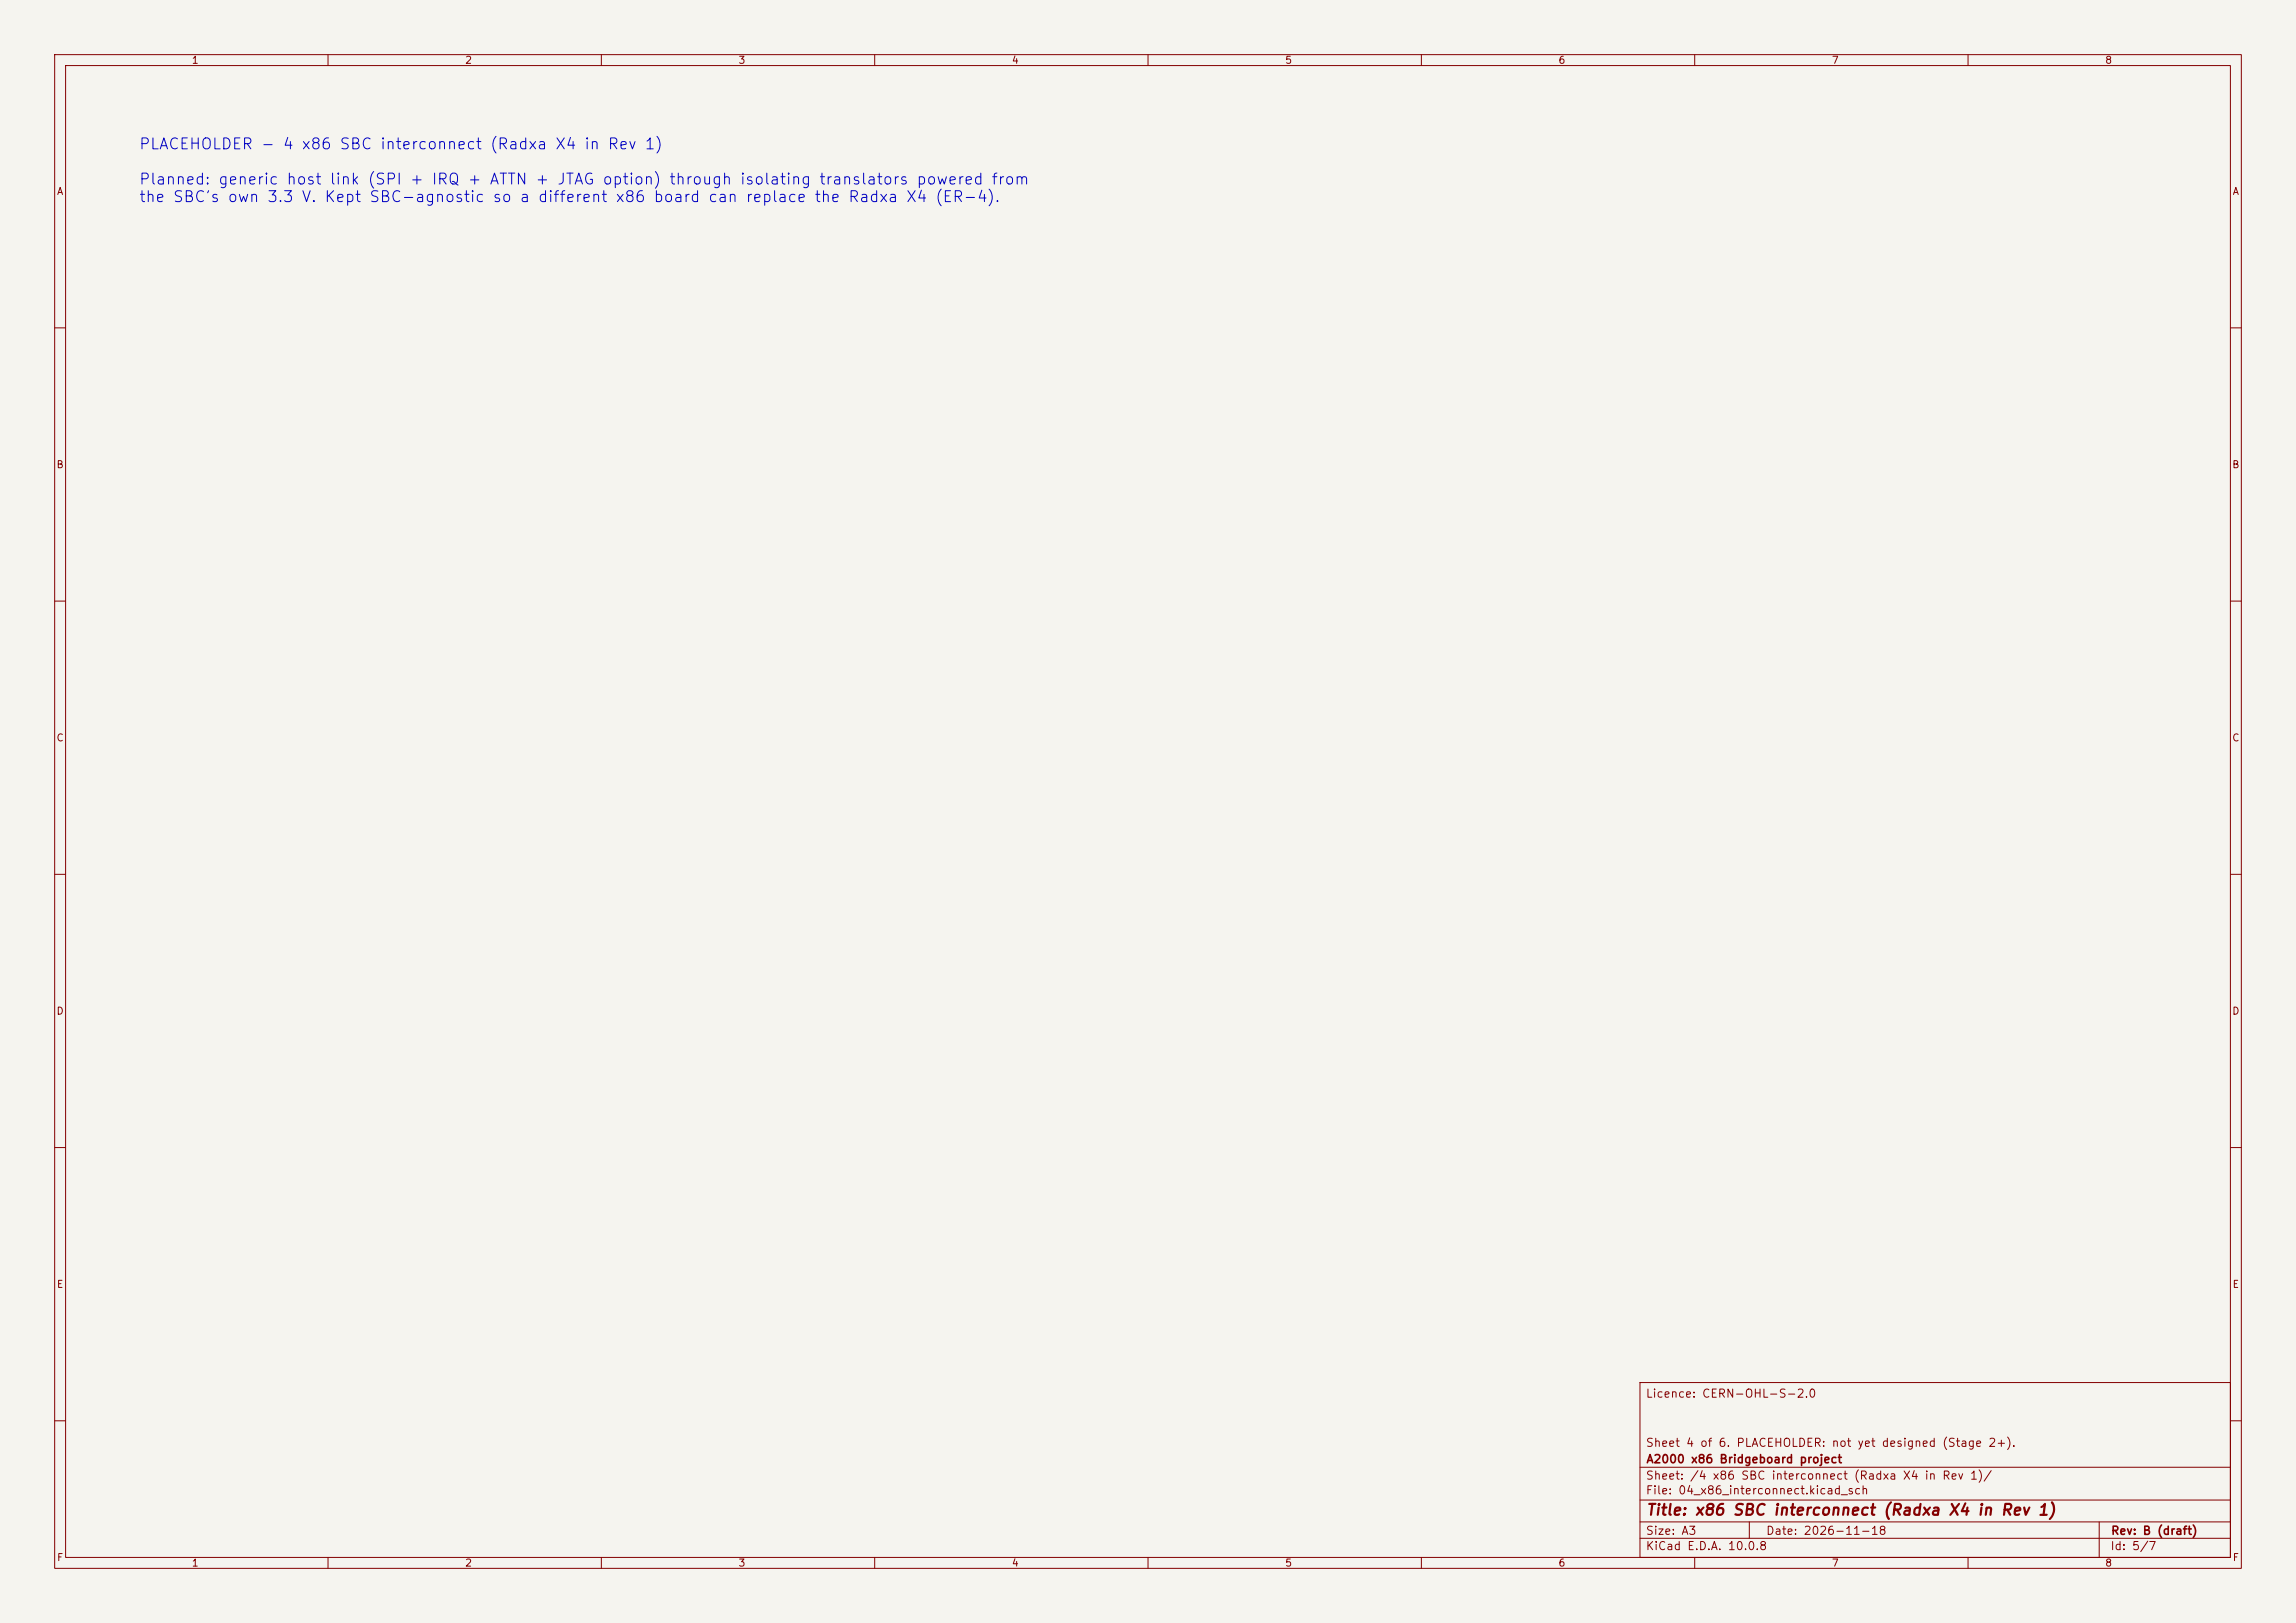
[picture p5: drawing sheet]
<svg xmlns="http://www.w3.org/2000/svg" width="420mm" height="297mm" viewBox="0 0 420 297" stroke-linecap="round" stroke-linejoin="round" font-family="sans-serif">
<defs><g id="words">
<g font-size="2" fill="#0000c2">
<text x="25.3" y="27.8">PLACEHOLDER - 4 x86 SBC interconnect (Radxa X4 in Rev 1)</text>
<text x="25.3" y="34.3">Planned: generic host link (SPI + IRQ + ATTN + JTAG option) through isolating translators powered from</text>
<text x="25.3" y="37.5">the SBC's own 3.3 V. Kept SBC-agnostic so a different x86 board can replace the Radxa X4 (ER-4).</text>
</g>
<text font-size="2" fill="#840000" x="301" y="277.8">Title: x86 SBC interconnect (Radxa X4 in Rev 1)</text>
<g font-size="1.5" fill="#840000">
<text x="300.9" y="256.1">Licence: CERN-OHL-S-2.0</text>
<text x="300.9" y="265.1">Sheet 4 of 6. PLACEHOLDER: not yet designed (Stage 2+).</text>
<text x="301" y="268.1">A2000 x86 Bridgeboard project</text>
<text x="300.9" y="273.8">File: 04_x86_interconnect.kicad_sch</text>
<text x="300.9" y="271.1">Sheet: /4 x86 SBC interconnect (Radxa X4 in Rev 1)/</text>
<text x="300.9" y="281.2">Size: A3</text>
<text x="322.9" y="281.2">Date: 2026-11-18</text>
<text x="386" y="281.2">Rev: B (draft)</text>
<text x="300.9" y="284">KiCad E.D.A. 10.0.8</text>
<text x="385.9" y="284">Id: 5/7</text>
</g>
<g font-size="1.3" fill="#840000">
<text x="35" y="12">1</text>
<text x="85" y="12">2</text>
<text x="135" y="12">3</text>
<text x="185" y="12">4</text>
<text x="235" y="12">5</text>
<text x="285" y="12">6</text>
<text x="335" y="12">7</text>
<text x="385" y="12">8</text>
<text x="10.3" y="36">A</text>
<text x="408.3" y="36">A</text>
<text x="10.2" y="86">B</text>
<text x="408.2" y="86">B</text>
<text x="10.2" y="136">C</text>
<text x="408.2" y="136">C</text>
<text x="10.2" y="186">D</text>
<text x="408.2" y="186">D</text>
<text x="10.3" y="236">E</text>
<text x="408.3" y="236">E</text>
<text x="10.3" y="286">F</text>
<text x="35" y="287">1</text>
<text x="85" y="287">2</text>
<text x="135" y="287">3</text>
<text x="185" y="287">4</text>
<text x="235" y="287">5</text>
<text x="285" y="287">6</text>
<text x="335" y="287">7</text>
<text x="385" y="287">8</text>
<text x="408.3" y="286">F</text>
</g>
</g></defs>
<path d="M0 0h420v297h-420z" fill="#f5f4ef" stroke="#f5f4ef" stroke-width=".18"/>
<g fill="none" stroke="#840000" stroke-width=".18">
<path d="M10 10h400v277h-400zM12 12h396v273h-396zM60 10v2M110 10v2M160 10v2M210 10v2M260 10v2M310 10v2M360 10v2M10 60h2M408 60h2M10 110h2"/>
<path d="M408 110h2M10 160h2M408 160h2M10 210h2M408 210h2M300 253h108v32h-108zM10 260h2M300 278.5h108M300 274.5h108M300 268.5h108M320 278.5v3M384 278.5v6.5"/>
<path d="M408 260h2M60 285v2M110 285v2M160 285v2M210 285v2M260 285v2M300 281.5h108M310 285v2M360 285v2"/>
</g>
<use href="#words"/>
</svg>
